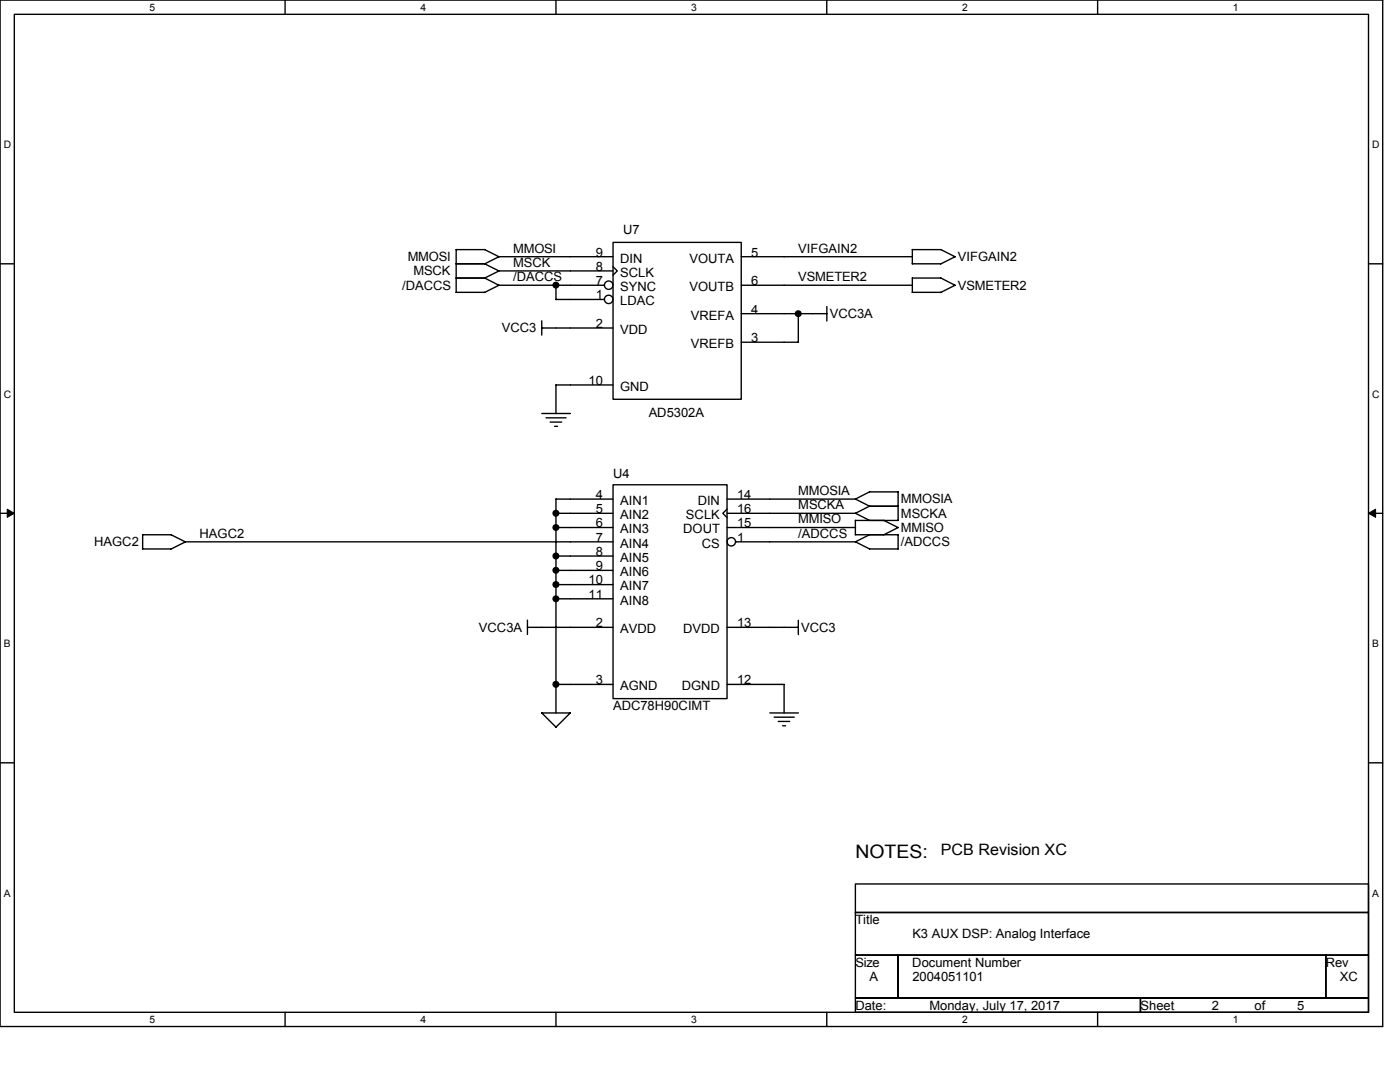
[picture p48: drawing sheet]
<svg xmlns="http://www.w3.org/2000/svg" width="279mm" height="216mm" viewBox="0 0 279 216" stroke-linecap="round" stroke-linejoin="round" font-family="sans-serif">
<defs><g id="words">
<text font-size="3.7" x="170.7" y="171.2">NOTES:</text>
<text font-size="3.1" x="187.8" y="170.6">PCB Revision XC</text>
<g font-size="2.6">
<text x="124.3" y="46.7">U7</text>
<text x="81.4" y="52.1">MMOSI</text>
<text x="102.4" y="53.2">MSCK</text>
<text x="102.4" y="50.4">MMOSI</text>
<text x="118.9" y="51.2">9</text>
<text x="123.8" y="52.4">DIN</text>
<text x="137.6" y="52.4">VOUTA</text>
<text x="149.9" y="51.2">5</text>
<text x="159.3" y="50.4">VIFGAIN2</text>
<text x="191.2" y="52.1">VIFGAIN2</text>
<text x="80.2" y="57.8">/DACCS</text>
<text x="82.5" y="54.9">MSCK</text>
<text x="102.4" y="56.1">/DACCS</text>
<text x="118.9" y="59.7">1</text>
<text x="118.9" y="56.9">7</text>
<text x="118.9" y="54">8</text>
<text x="123.8" y="58.1">SYNC</text>
<text x="123.8" y="55.2">SCLK</text>
<text x="137.6" y="58.1">VOUTB</text>
<text x="149.9" y="56.9">6</text>
<text x="159.3" y="56.1">VSMETER2</text>
<text x="191.2" y="57.8">VSMETER2</text>
<text x="118.9" y="65.4">2</text>
<text x="123.8" y="60.9">LDAC</text>
<text x="137.9" y="63.8">VREFA</text>
<text x="149.9" y="62.6">4</text>
<text x="165.6" y="63.5">VCC3A</text>
<text x="100.1" y="66.3">VCC3</text>
<text x="123.8" y="66.6">VDD</text>
<text x="137.9" y="69.4">VREFB</text>
<text x="149.9" y="68.3">3</text>
<text x="117.5" y="76.8">10</text>
<text x="123.8" y="78">GND</text>
<text x="129.5" y="83.1">AD5302A</text>
<text x="122.3" y="95.3">U4</text>
<text x="118.9" y="99.6">4</text>
<text x="123.8" y="100.8">AIN1</text>
<text x="139.2" y="100.8">DIN</text>
<text x="147.1" y="99.6">14</text>
<text x="159.3" y="101.6">MSCKA</text>
<text x="159.3" y="98.8">MMOSIA</text>
<text x="179.8" y="100.5">MMOSIA</text>
<text x="39.8" y="107.3">HAGC2</text>
<text x="118.9" y="102.4">5</text>
<text x="118.9" y="105.2">6</text>
<text x="123.8" y="103.6">AIN2</text>
<text x="123.8" y="106.4">AIN3</text>
<text x="136.4" y="106.4">DOUT</text>
<text x="136.9" y="103.6">SCLK</text>
<text x="147.1" y="105.2">15</text>
<text x="147.1" y="102.4">16</text>
<text x="159.3" y="104.5">MMISO</text>
<text x="159.3" y="107.3">/ADCCS</text>
<text x="179.8" y="106.2">MMISO</text>
<text x="179.8" y="103.3">MSCKA</text>
<text x="18.8" y="109">HAGC2</text>
<text x="118.9" y="108.1">7</text>
<text x="118.9" y="110.9">8</text>
<text x="118.9" y="113.8">9</text>
<text x="123.8" y="109.3">AIN4</text>
<text x="123.8" y="112.1">AIN5</text>
<text x="140.1" y="109.3">CS</text>
<text x="147.1" y="108.1">1</text>
<text x="179.8" y="109">/ADCCS</text>
<text x="117.5" y="116.6">10</text>
<text x="117.5" y="119.5">11</text>
<text x="123.8" y="115">AIN6</text>
<text x="123.8" y="117.8">AIN7</text>
<text x="118.9" y="125.2">2</text>
<text x="123.8" y="120.6">AIN8</text>
<text x="147.1" y="125.2">13</text>
<text x="95.6" y="126.1">VCC3A</text>
<text x="123.8" y="126.3">AVDD</text>
<text x="136.4" y="126.3">DVDD</text>
<text x="159.9" y="126.1">VCC3</text>
<text x="118.9" y="136.5">3</text>
<text x="123.8" y="137.7">AGND</text>
<text x="136.1" y="137.7">DGND</text>
<text x="147.1" y="136.5">12</text>
<text x="122.3" y="141.7">ADC78H90CIMT</text>
<text x="170.7" y="184.4">Title</text>
<text x="182.1" y="187.2">K3 AUX DSP: Analog Interface</text>
<text x="170.7" y="192.9">Size</text>
<text x="173.5" y="195.8">A</text>
<text x="182.1" y="192.9">Document Number</text>
<text x="182.1" y="195.8">2004051101</text>
<text x="264.6" y="192.9">Rev</text>
<text x="267.4" y="195.8">XC</text>
<text x="170.7" y="201.5">Date:</text>
<text x="185.5" y="201.5">Monday, July 17, 2017</text>
<text x="227.6" y="201.5">Sheet</text>
<text x="241.8" y="201.5">2</text>
<text x="250.4" y="201.5">of</text>
<text x="258.9" y="201.5">5</text>
</g>
<g font-size="2">
<text x="29.9" y="2.1">5</text>
<text x="83.9" y="2.1">4</text>
<text x="138" y="2.1">3</text>
<text x="192" y="2.1">2</text>
<text x="246.1" y="2.1">1</text>
<text x=".7" y="29.6">D</text>
<text x="273.8" y="29.6">D</text>
<text x=".7" y="79.4">C</text>
<text x="273.8" y="79.4">C</text>
<text x=".7" y="129.2">B</text>
<text x="273.8" y="129.2">B</text>
<text x=".7" y="178.9">A</text>
<text x="273.8" y="178.9">A</text>
<text x="29.9" y="204.1">5</text>
<text x="83.9" y="204.1">4</text>
<text x="138" y="204.1">3</text>
<text x="192" y="204.1">2</text>
<text x="246.1" y="204.1">1</text>
</g>
</g></defs>
<path d="M0 0h275.9v204.8h-275.9zM2.9 2.9h270.2v199.1h-270.2z" fill="none" stroke="#000" stroke-width=".28"/>
<g fill="#fff">
<path d="M29.9 .3h1.1v2.3h-1.1z"/>
<path d="M29.9 202.3h1.1v2.3h-1.1z"/>
</g>
<path d="M56.9 0v2.9M56.9 202v2.8" fill="none" stroke="#000" stroke-width=".28"/>
<g fill="#fff">
<path d="M83.9 .3h1.1v2.3h-1.1z"/>
<path d="M83.9 202.3h1.1v2.3h-1.1z"/>
</g>
<path d="M111 0v2.9M111 202v2.8" fill="none" stroke="#000" stroke-width=".28"/>
<g fill="#fff">
<path d="M138 .3h1.1v2.3h-1.1z"/>
<path d="M138 202.3h1.1v2.3h-1.1z"/>
</g>
<path d="M165 0v2.9M165 202v2.8" fill="none" stroke="#000" stroke-width=".28"/>
<g fill="#fff">
<path d="M192 .3h1.1v2.3h-1.1z"/>
<path d="M192 202.3h1.1v2.3h-1.1z"/>
</g>
<path d="M219.1 0v2.9M219.1 202v2.8" fill="none" stroke="#000" stroke-width=".28"/>
<g fill="#fff">
<path d="M246.1 .3h1.1v2.3h-1.1z"/>
<path d="M246.1 202.3h1.1v2.3h-1.1z"/>
<path d="M.7 27.7h1.5v2.3h-1.5z"/>
<path d="M273.8 27.7h1.5v2.3h-1.5z"/>
<path d="M.7 77.5h1.5v2.3h-1.5z"/>
<path d="M273.8 77.5h1.5v2.3h-1.5z"/>
</g>
<path d="M0 52.6h2.9M273.1 52.6h2.8" fill="none" stroke="#000" stroke-width=".28"/>
<g fill="#fff">
<path d="M.7 127.3h1.4v2.3h-1.4z"/>
<path d="M273.8 127.3h1.4v2.3h-1.4z"/>
</g>
<path d="M0 102.4h2.9M273.1 102.4h2.8" fill="none" stroke="#000" stroke-width=".28"/>
<path d="M1.4 101.6l1.5 .8-1.5 .8zM273.1 102.4l1.4-.8v1.6z" fill="#000" stroke="#000" stroke-width=".2"/>
<g fill="#fff">
<path d="M.7 177.1h1.4v2.3h-1.4z"/>
<path d="M273.8 177.1h1.4v2.3h-1.4z"/>
</g>
<g fill="none" stroke="#000" stroke-width=".28">
<path d="M91 52.6h5.8l2.8 1.5M91 55.5h5.8l2.8 1.4M91 58.3h5.7M99.6 51.2h22.7M99.6 56.9h21M99.6 54.1h22.7M99.6 56.9l-2.9 1.5M99.6 51.2l-2.9 1.5M99.6 54.1l-2.9 1.4M99.6 51.2l-2.8-1.4h-5.8v8.5M111 56.9v2.9h9.6M122.3 48.4h25.6v31.3h-25.6z"/>
<path d="M122.3 53.2l.9 .9-.9 .8M147.9 51.2h34.2M147.9 56.9h34.2M187.8 49.8l2.8 1.4M187.8 55.5l2.8 1.4M187.8 49.8h-5.7v2.8h5.7M187.8 55.5h-5.7v2.8h5.7M190.6 51.2l-2.9 1.5M190.6 56.9l-2.9 1.5M108.1 65.4h14.2M108.1 64v2.9M122.3 76.8h-11.3v5.7"/>
<path d="M147.9 62.6h17.1M147.9 68.3h11.4M159.3 62.6v5.7M165 61.2v2.9M108.1 82.5h5.7M109 83.4h4M109.8 84.2h2.3M110.7 85.1h.6M122.3 96.7h22.8v42.7h-22.8zM122.3 99.6h-11.3v42.7M170.7 99.6l2.8 1.4h5.8M173.5 98.1h5.8"/>
<path d="M173.6 98.1l-2.9 1.5h-25.6M179.2 98.1v5.8M28.4 109.5h5.7M28.5 106.7v2.8M28.5 106.7h5.7M34.1 106.7l2.9 1.4M37 108.1h85.3M37 108.1l-2.9 1.5M110.9 102.4h11.4M110.9 105.3h11.4M110.9 113.8h11.4M110.9 116.6h11.4"/>
<path d="M110.9 119.5h11.4M111 111h11.3M145.1 101.6l-.8 .8 .8 .9M145.1 105.3h25.6M170.7 108.1l2.8 1.4h5.7M170.7 106.7h8.6M170.7 102.4l2.8 1.4M173.6 106.7l-2.9 1.4h-23.9M173.6 101l-2.9 1.4h-25.6M176.4 103.8l2.9 1.5M179.2 106.7v2.9M179.2 103.8h-8.5v2.9"/>
<path d="M179.2 105.3l-2.8 1.4M105.3 125.2h17M105.3 123.7v2.9M111 136.6h11.3M145.1 125.2h14.2M145.1 136.6h11.4M156.5 136.6v5.7M159.3 123.8v2.8M0 152.2h2.9M113.8 142.3l-2.9 2.8M113.8 142.3h-5.7l2.9 2.8M153.6 142.3h5.7"/>
<path d="M154.5 143.1h4M155.3 144h2.3M156.2 144.8h.6M273.1 152.2h2.8M170.7 176.4h102.4v5.7h-102.4zM170.7 182.1h102.4v8.5h-102.4zM170.7 190.6h8.5v8.6h-8.5zM170.7 199.2h56.9v2.8h-56.9zM179.2 190.6h85.4v8.6h-85.4zM227.6 199.2h45.5v2.8h-45.5zM264.6 190.6h8.5v8.6h-8.5z"/>
<circle cx="121.5" cy="59.7" r=".84"/>
<circle cx="121.5" cy="56.9" r=".84"/>
<circle cx="145.9" cy="108.1" r=".84"/>
</g>
<g fill="#000" stroke="#000" stroke-width=".28">
<circle cx="110.9" cy="56.9" r=".56"/>
<circle cx="159.3" cy="62.6" r=".56"/>
<circle cx="110.9" cy="110.9" r=".57"/>
<circle cx="110.9" cy="102.4" r=".57"/>
<circle cx="110.9" cy="116.6" r=".57"/>
<circle cx="110.9" cy="119.5" r=".56"/>
<circle cx="110.9" cy="113.8" r=".56"/>
<circle cx="110.9" cy="105.3" r=".56"/>
<circle cx="110.9" cy="136.6" r=".57"/>
</g>
<use href="#words"/>
</svg>
